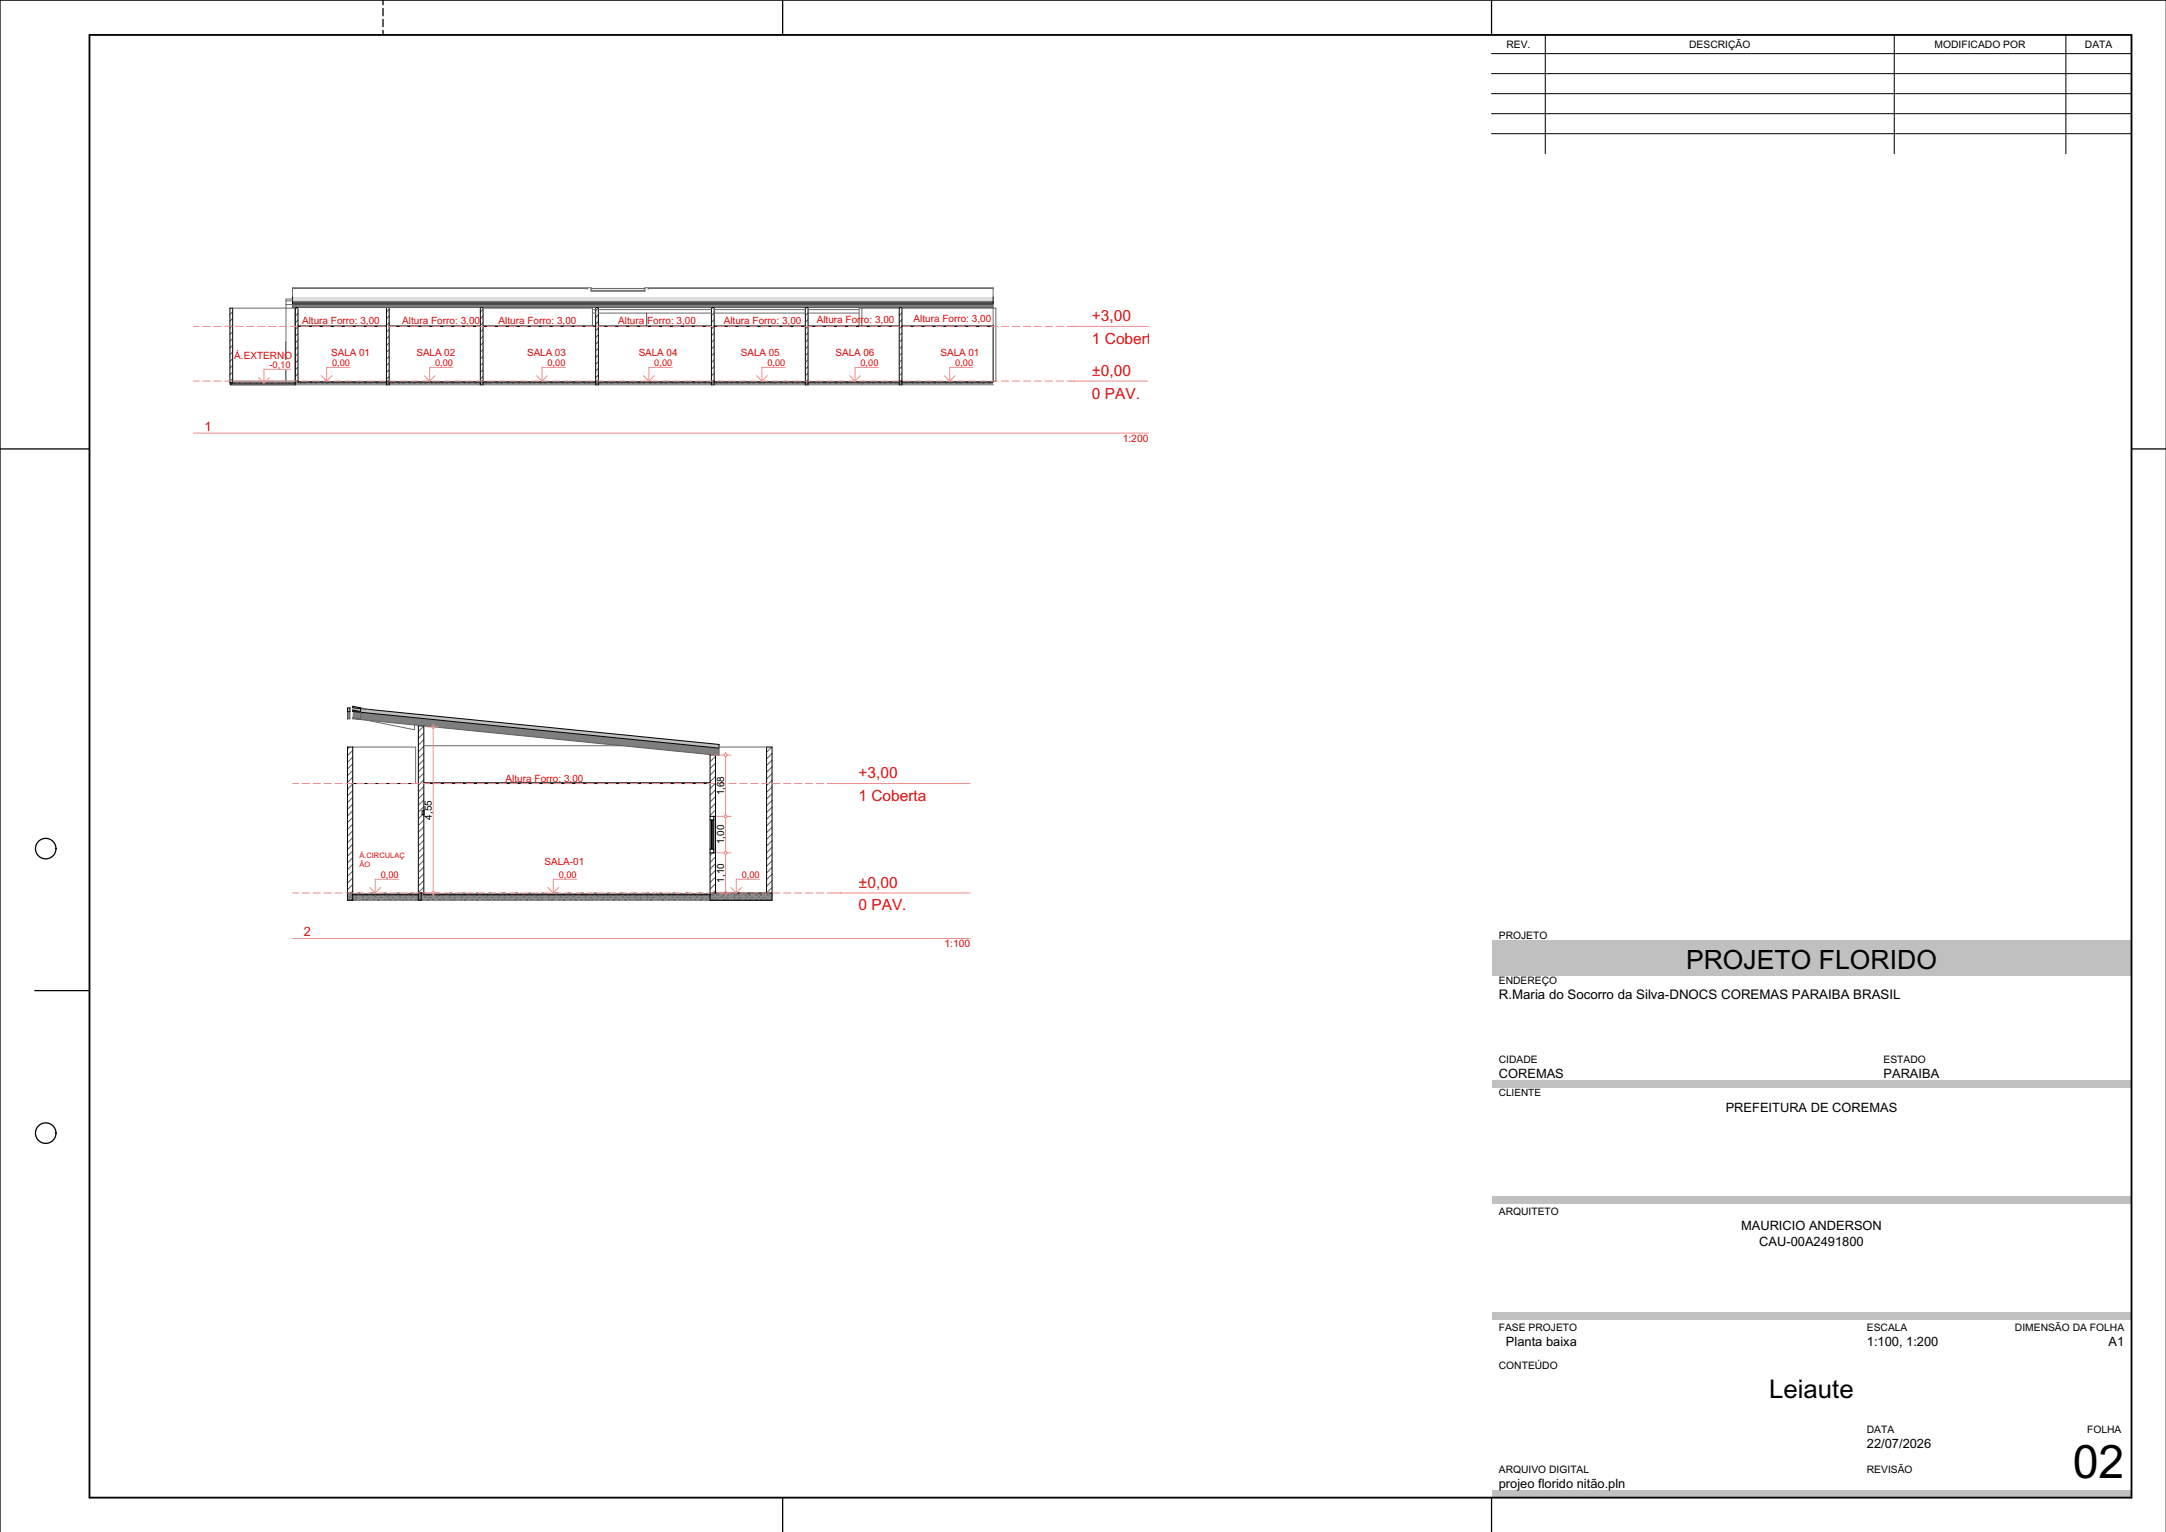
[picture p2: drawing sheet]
<svg xmlns="http://www.w3.org/2000/svg" width="594mm" height="420mm" viewBox="0 0 594 420" stroke-linecap="round" stroke-linejoin="round" font-family="sans-serif">
<defs><g id="words">
<text font-size="12.7" x="568.4" y="405.1">02</text>
<text font-size="7.3" x="462.4" y="265.6">PROJETO FLORIDO</text>
<text font-size="7.1" x="485.2" y="383.3">Leiaute</text>
<g font-size="4.2" fill="#de0a0a">
<text x="299.5" y="88.1">+3,00</text>
<text x="299.5" y="94.3">1 Coberta</text>
<text x="299.5" y="103.1">±0,00</text>
<text x="299.5" y="109.3">0 PAV.</text>
<text x="235.4" y="213.4">+3,00</text>
<text x="235.4" y="219.6">1 Coberta</text>
<text x="235.4" y="243.4">±0,00</text>
<text x="235.4" y="249.6">0 PAV.</text>
</g>
<text font-size="3.6" x="411" y="274">R.Maria do Socorro da Silva-DNOCS COREMAS PARAIBA BRASIL</text>
<g font-size="3.5" fill="#de0a0a">
<text x="56.1" y="118.1">1</text>
<text x="83.3" y="256.7">2</text>
</g>
<g font-size="3.5">
<text x="411" y="295.5">COREMAS</text>
<text x="516.5" y="295.5">PARAIBA</text>
<text x="473.3" y="305">PREFEITURA DE COREMAS</text>
<text x="477.5" y="337.3">MAURICIO ANDERSON</text>
<text x="482.5" y="341.6">CAU-00A2491800</text>
<text x="413" y="368.9">Planta baixa</text>
<text x="512" y="368.9">1:100, 1:200</text>
<text x="578.2" y="368.9">A1</text>
<text x="512" y="396.9">22/07/2026</text>
<text x="411" y="408">projeo florido nitão.pln</text>
</g>
<g font-size="2.8">
<text x="413.1" y="13.3">REV.</text>
<text x="463.2" y="13.3">DESCRIÇÃO</text>
<text x="530.5" y="13.3">MODIFICADO POR</text>
<text x="571.8" y="13.3">DATA</text>
<text x="411" y="257.5">PROJETO</text>
<text x="411" y="269.7">ENDEREÇO</text>
<text x="411" y="291.4">CIDADE</text>
<text x="516.5" y="291.4">ESTADO</text>
<text x="411" y="333.1">ARQUITETO</text>
<text x="411" y="364.8">FASE PROJETO</text>
<text x="512" y="364.8">ESCALA</text>
<text x="552.6" y="364.8">DIMENSÃO DA FOLHA</text>
<text x="411" y="375.4">CONTEÚDO</text>
<text x="512" y="392.8">DATA</text>
<text x="572.4" y="392.8">FOLHA</text>
<text x="411" y="403.9">ARQUIVO DIGITAL</text>
<text x="512" y="403.9">REVISÃO</text>
</g>
<g font-size="2.8" fill="#de0a0a">
<text x="307.9" y="121.2">1:200</text>
<text x="259" y="259.7">1:100</text>
</g>
<g font-size="2.7" fill="#de0a0a">
<text x="82.8" y="88.8">Altura Forro: 3,00</text>
<text x="110.3" y="88.8">Altura Forro: 3,00</text>
<text x="136.7" y="88.8">Altura Forro: 3,00</text>
<text x="169.5" y="88.8">Altura</text>
<text x="177.5" y="88.8">Forro: 3,00</text>
<text x="198.5" y="88.8">Altura Forro: 3,00</text>
<text x="224" y="88.5">Altura Forro: 3,00</text>
<text x="250.5" y="88.3">Altura Forro: 3,00</text>
<text x="64.3" y="98.4">Á.EXTERNO</text>
<text x="90.8" y="97.6">SALA 01</text>
<text x="114.2" y="97.6">SALA 02</text>
<text x="144.6" y="97.6">SALA 03</text>
<text x="175.2" y="97.6">SALA 04</text>
<text x="203.2" y="97.6">SALA 05</text>
<text x="229.2" y="97.6">SALA 06</text>
<text x="257.9" y="97.6">SALA 01</text>
<text x="138.7" y="214.3">Altura Forro: 3,00</text>
<text x="149.3" y="237.1">SALA-01</text>
</g>
<g font-size="2.7">
<text x="198.6" y="218.1" transform="rotate(-90 198.6 218.1)">1,68</text>
<text x="118.4" y="224.7" transform="rotate(-90 118.4 224.7)">4,55</text>
<text x="198.6" y="231.5" transform="rotate(-90 198.6 231.5)">1,00</text>
<text x="198.6" y="242" transform="rotate(-90 198.6 242)">1,10</text>
<text x="411" y="300.6">CLIENTE</text>
</g>
<g font-size="2.5" fill="#de0a0a">
<text x="73.9" y="100.9">-0,10</text>
<text x="91.1" y="100.4">0,00</text>
<text x="119.3" y="100.4">0,00</text>
<text x="150.1" y="100.4">0,00</text>
<text x="179.4" y="100.4">0,00</text>
<text x="210.4" y="100.4">0,00</text>
<text x="236" y="100.4">0,00</text>
<text x="261.9" y="100.4">0,00</text>
<text x="104.4" y="240.8">0,00</text>
<text x="153.2" y="240.8">0,00</text>
<text x="203.4" y="240.8">0,00</text>
</g>
<g font-size="2.1" fill="#de0a0a">
<text x="98.5" y="235.3">Á.CIRCULAÇ</text>
<text x="98.5" y="237.7">ÃO</text>
</g>
<text font-size="1.4" fill="#fff" x="0" y="420.2">GSPublisherVersion 0.2.100.46</text>
</g></defs>
<!-- layer: ARQ - Parede -->
<g fill="none" stroke="#5d5d5d" stroke-width=".27">
<path d="M116.2 199.1l-1.5 1.5M116.2 219.3l-1.5 1.5M116.2 217.5l-1.5 1.5M116.2 215.6l-1.5 1.5M116.2 213.8l-1.5 1.5M116.2 212l-1.5 1.5M116.2 210.1l-1.5 1.5M116.2 208.3l-1.5 1.5M116.2 206.4l-1.5 1.5M116.2 204.6l-1.5 1.5M116.2 202.8l-1.5 1.5M116.2 200.9l-1.5 1.5"/>
<path d="M116.2 239.5l-1.5 1.5M116.2 237.7l-1.5 1.5M116.2 235.9l-1.5 1.5M116.2 234l-1.5 1.5M116.2 232.2l-1.5 1.5M116.2 230.3l-1.5 1.5M116.2 228.5l-1.5 1.5M116.2 226.7l-1.5 1.5M116.2 224.8l-1.5 1.5M116.2 223l-1.5 1.5M116.2 221.2l-1.5 1.5M116.2 243.2l-1.5 1.5"/>
<path d="M116.2 241.4l-1.5 1.5"/>
</g>
<path d="M210.2 204.8h1.5v40h-1.5z" fill-rule="evenodd" fill="#fff"/>
<g fill="none" stroke="#5d5d5d" stroke-width=".27">
<path d="M211.6 204.8l-1.4 1.4M211.7 219.4l-1.5 1.5M211.7 217.6l-1.5 1.5M211.7 215.7l-1.5 1.5M211.7 213.9l-1.5 1.5M211.7 212.1l-1.5 1.5M211.7 210.2l-1.5 1.5M211.7 208.4l-1.5 1.5M211.7 206.5l-1.5 1.5M211.7 239.6l-1.5 1.5M211.7 237.8l-1.5 1.5M211.7 236l-1.5 1.5"/>
<path d="M211.7 234.1l-1.5 1.5M211.7 232.3l-1.5 1.5M211.7 230.4l-1.5 1.5M211.7 228.6l-1.5 1.5M211.7 226.8l-1.5 1.5M211.7 224.9l-1.5 1.5M211.7 223.1l-1.5 1.5M211.7 221.3l-1.5 1.5M211.7 243.3l-1.5 1.5M211.7 241.5l-1.5 1.5"/>
</g>
<path d="M96.7 204.8h17.3v10h-17.3z" fill-rule="evenodd" fill="#fff"/>
<path d="M195.7 223.8h.5v10h-.5z" fill-rule="evenodd" fill="#c9c9c9"/>
<path d="M194.7 233.8h1.5v11h-1.5z" fill-rule="evenodd" fill="#fff"/>
<path d="M195.5 233.8l-.8 .8M196.2 238.6l-1.5 1.5M196.2 236.8l-1.5 1.5M196.2 234.9l-1.5 1.5M196.2 244.1l-.7 .7M196.2 242.3l-1.5 1.5M196.2 240.4l-1.5 1.5" fill="none" stroke="#5d5d5d" stroke-width=".27"/>
<path d="M194.7 207h1.5v16.8h-1.5z" fill-rule="evenodd" fill="#fff"/>
<path d="M196.2 218.4l-1.5 1.5M196.2 216.5l-1.5 1.5M196.2 214.7l-1.5 1.5M196.2 212.9l-1.5 1.5M196.2 211l-1.5 1.5M196.2 209.2l-1.5 1.5M196.2 207.3l-1.5 1.5M196.2 222l-1.5 1.5M196.2 220.2l-1.5 1.5" fill="none" stroke="#5d5d5d" stroke-width=".27"/>
<path d="M116.2 204.4h54.4l24.9 2.6h-.8v7.6h-78.5z" fill-rule="evenodd" fill="#fff"/>
<!-- layer: ARQ - Cobertura -->
<path d="M96.7 196.7l2.2 .4v-1.8l98.3 9.8v2l-100.5-10z" fill-rule="evenodd" fill="#7f7f7f"/>
<path d="M98.9 194.3l98.3 9.8v1l-98.3-9.8z" fill-rule="evenodd" fill="#c0c0c0"/>
<!-- layer: ARQ - Parede -->
<g fill="#fff">
<path d="M195.5 206.9l.7 .1z"/>
<path d="M197.2 204.8h13v40h-14v-37.8l1 .1z" fill-rule="evenodd"/>
</g>
<!-- layer: INT - Piso (Revestimento) -->
<path d="M95.3 244.8h1.4v2h-1.4z" fill-rule="evenodd" fill="#8a8a8a"/>
<path d="M96 245.9h.1M96.4 246.6h.1M96.4 245.4h.1M96.6 245.3h.1" fill="none" stroke="#5d5d5d" stroke-width=".27"/>
<g fill="#8a8a8a">
<path d="M114.7 244.8h.8v2h-.8z" fill-rule="evenodd"/>
<path d="M194.7 244.8h1.5v2h-1.5z" fill-rule="evenodd"/>
</g>
<path d="M195.1 245.3h.1M195.3 246.8h.1M195.4 246.6h.1M195.4 245.4h.1M195.4 244.8h.6M195.9 246.1h.1" fill="none" stroke="#5d5d5d" stroke-width=".27"/>
<!-- layer: ARQ - Parede -->
<path d="M95.3 204.8h1.4v40h-1.4z" fill-rule="evenodd" fill="#fff"/>
<g fill="none" stroke="#5d5d5d" stroke-width=".27">
<path d="M95.8 204.8l-.5 .5M96.7 218.6l-1.4 1.4M96.7 216.8l-1.4 1.4M96.7 214.9l-1.4 1.5M96.7 213.1l-1.4 1.4M96.7 211.2l-1.4 1.5M96.7 209.4l-1.4 1.4M96.7 207.6l-1.4 1.4M96.7 205.7l-1.4 1.5M96.7 238.8l-1.4 1.5M96.7 237l-1.4 1.4M96.7 235.1l-1.4 1.5"/>
<path d="M96.7 233.3l-1.4 1.4M96.7 231.5l-1.4 1.4M96.7 229.6l-1.4 1.5M96.7 227.8l-1.4 1.4M96.7 225.9l-1.4 1.5M96.7 224.1l-1.4 1.4M96.7 222.3l-1.4 1.4M96.7 220.4l-1.4 1.5M96.7 244.3l-.4 .5M96.7 242.5l-1.4 1.4M96.7 240.7l-1.4 1.4"/>
</g>
<path d="M194.7 224.8h1v8h-1z" fill-rule="evenodd" fill="#cdc1ac"/>
<g fill="#fff">
<path d="M194.7 232.8h1v1h-1z" fill-rule="evenodd"/>
<path d="M194.7 223.8h1v1h-1z" fill-rule="evenodd"/>
</g>
<!-- layer: INT - Piso (Revestimento) -->
<path d="M196.2 244.8h15.5v2h-15.5z" fill-rule="evenodd" fill="#8a8a8a"/>
<g fill="none" stroke="#5d5d5d" stroke-width=".27">
<path d="M196.6 246.6h.1M196.6 245.4h.1M197 245.1h.1M197.8 245.9h.1M198.4 246.6h.1M198.4 245.4h.1M198.5 245.3h.1M198.7 246.8h.1M199 244.8h.6M199.3 246.1h.1M199.6 246.6h.1M199.6 245.4h.1"/>
<path d="M200.4 245.1h.1M201.2 245.9h.1M201.4 246.6h.1M201.4 245.4h.1M201.9 245.3h.1M202.1 246.8h.1M202.6 246.6h.1M202.6 245.4h.1M202.6 244.8h.6M202.7 246.1h.1M203.8 245.1h.1M204.4 246.6h.1"/>
<path d="M204.4 245.4h.1M204.6 245.9h.1M205.3 245.3h.1M205.5 246.8h.1M205.6 246.6h.1M205.6 245.4h.1M206.1 246.1h.1M206.2 244.8h.6M207.2 245.1h.1M207.4 246.6h.1M207.4 245.4h.1M208 245.9h.1"/>
<path d="M208.6 246.6h.1M208.6 245.4h.1M208.6 245.3h.1M208.9 246.8h.1M209.5 246.1h.1M209.8 244.8h.6M210.4 246.6h.1M210.4 245.4h.1M210.6 245.1h.1M211.4 245.9h.1M211.6 246.6h.1M211.6 245.4h.1"/>
</g>
<!-- layer: ARQ - Cobertura -->
<path d="M95.3 195.1h.7v2h-.7z" fill-rule="evenodd" fill="#7f7f7f"/>
<path d="M95.3 194.1l.7-.1v1.1h-.7z" fill-rule="evenodd" fill="#c0c0c0"/>
<!-- layer: INT - Forro -->
<path d="M116.2 214.7h78.5" fill="none" stroke="#e8e8e8" stroke-width=".27"/>
<g fill="none" stroke="#5d5d5d" stroke-width=".27">
<path d="M116.4 214.8h.1M116.9 214.8h.1M117.4 214.8h.1M117.9 214.8h.1M118.4 214.8h.1M118.9 214.8h.1M119.4 214.8h.1M119.9 214.8h.1M120.4 214.8h.1M120.9 214.8h.1M121.4 214.8h.1M121.9 214.8h.1"/>
<path d="M122.4 214.8h.1M122.9 214.8h.1M123.4 214.8h.1M123.9 214.8h.1M124.4 214.8h.1M124.9 214.8h.1M125.4 214.8h.1M125.9 214.8h.1M126.4 214.8h.1M126.9 214.8h.1M127.4 214.8h.1M127.9 214.8h.1"/>
<path d="M128.4 214.8h.1M128.9 214.8h.1M129.4 214.8h.1M129.9 214.8h.1M130.4 214.8h.1M130.9 214.8h.1M131.4 214.8h.1M131.9 214.8h.1M132.4 214.8h.1M132.9 214.8h.1M133.4 214.8h.1M133.9 214.8h.1"/>
<path d="M134.4 214.8h.1M134.9 214.8h.1M135.4 214.8h.1M135.9 214.8h.1M136.4 214.8h.1M136.9 214.8h.1M137.4 214.8h.1M137.9 214.8h.1M138.4 214.8h.1M138.9 214.8h.1M139.4 214.8h.1M139.9 214.8h.1"/>
<path d="M140.4 214.8h.1M140.9 214.8h.1M141.4 214.8h.1M141.9 214.8h.1M142.4 214.8h.1M142.9 214.8h.1M143.4 214.8h.1M143.9 214.8h.1M144.4 214.8h.1M144.9 214.8h.1M145.4 214.8h.1M145.9 214.8h.1"/>
<path d="M146.4 214.8h.1M146.9 214.8h.1M147.4 214.8h.1M147.9 214.8h.1M148.4 214.8h.1M148.9 214.8h.1M149.4 214.8h.1M149.9 214.8h.1M150.4 214.8h.1M150.9 214.8h.1M151.4 214.8h.1M151.9 214.8h.1"/>
<path d="M152.4 214.8h.1M152.9 214.8h.1M153.4 214.8h.1M153.9 214.8h.1M154.4 214.8h.1M154.9 214.8h.1M155.4 214.8h.1M155.9 214.8h.1M156.4 214.8h.1M156.9 214.8h.1M157.4 214.8h.1M157.9 214.8h.1"/>
<path d="M158.4 214.8h.1M158.9 214.8h.1M159.4 214.8h.1M159.9 214.8h.1M160.4 214.8h.1M160.9 214.8h.1M161.4 214.8h.1M161.9 214.8h.1M162.4 214.8h.1M162.9 214.8h.1M163.4 214.8h.1M163.9 214.8h.1"/>
<path d="M164.4 214.8h.1M164.9 214.8h.1M165.4 214.8h.1M165.9 214.8h.1M166.4 214.8h.1M166.9 214.8h.1M167.4 214.8h.1M167.9 214.8h.1M168.4 214.8h.1M168.9 214.8h.1M169.4 214.8h.1M169.9 214.8h.1"/>
<path d="M170.4 214.8h.1M170.9 214.8h.1M171.4 214.8h.1M171.9 214.8h.1M172.4 214.8h.1M172.9 214.8h.1M173.4 214.8h.1M173.9 214.8h.1M174.4 214.8h.1M174.9 214.8h.1M175.4 214.8h.1M175.9 214.8h.1"/>
<path d="M176.4 214.8h.1M176.9 214.8h.1M177.4 214.8h.1M177.9 214.8h.1M178.4 214.8h.1M178.9 214.8h.1M179.4 214.8h.1M179.9 214.8h.1M180.4 214.8h.1M180.9 214.8h.1M181.4 214.8h.1M181.9 214.8h.1"/>
<path d="M182.4 214.8h.1M182.9 214.8h.1M183.4 214.8h.1M183.9 214.8h.1M184.4 214.8h.1M184.9 214.8h.1M185.4 214.8h.1M185.9 214.8h.1M186.4 214.8h.1M186.9 214.8h.1M187.4 214.8h.1M187.9 214.8h.1"/>
<path d="M188.4 214.8h.1M188.9 214.8h.1M189.4 214.8h.1M189.9 214.8h.1M190.4 214.8h.1M190.9 214.8h.1M191.4 214.8h.1M191.9 214.8h.1M192.4 214.8h.1M192.9 214.8h.1M193.4 214.8h.1M193.9 214.8h.1"/>
<path d="M194.4 214.8h.1"/>
</g>
<!-- layer: INS - Eltrica -->
<path d="M116.2 222.2l.1 1.2z" fill-rule="evenodd" fill="#fff"/>
<!-- layer: ANT - Zona (zoneamento + layout) -->
<g fill="#fff">
<path d="M116.2 214.8h78.5v30h-78.5z" fill-rule="evenodd"/>
<path d="M96.7 214.8h18v30h-18z" fill-rule="evenodd"/>
</g>
<!-- layer: INT - Piso (Revestimento) -->
<path d="M115.5 244.8h79.2v2h-79.2z" fill-rule="evenodd" fill="#8a8a8a"/>
<g fill="none" stroke="#5d5d5d" stroke-width=".27">
<path d="M115.5 245.1h.1M115.6 246.6h.1M115.6 245.4h.1M116.2 244.8h.6M116.4 245.9h.1M117 245.3h.1M117.2 246.8h.1M117.4 246.6h.1M117.4 245.4h.1M117.9 246.1h.1M118.6 246.6h.1M118.6 245.4h.1"/>
<path d="M118.9 245.1h.1M119.8 244.8h.6M119.8 245.9h.1M120.4 246.6h.1M120.4 245.4h.1M120.4 245.3h.1M120.6 246.8h.1M121.2 246.1h.1M121.6 246.6h.1M121.6 245.4h.1M122.3 245.1h.1M123.2 245.9h.1"/>
<path d="M123.4 246.6h.1M123.4 245.4h.1M123.4 244.8h.6M123.8 245.3h.1M124 246.8h.1M124.6 246.6h.1M124.6 245.4h.1M124.6 246.1h.1M125.7 245.1h.1M126.4 246.6h.1M126.4 245.4h.1M126.6 245.9h.1"/>
<path d="M127 244.8h.6M127.2 245.3h.1M127.4 246.8h.1M127.6 246.6h.1M127.6 245.4h.1M128 246.1h.1M129.1 245.1h.1M129.4 246.6h.1M129.4 245.4h.1M129.9 245.9h.1M130.6 246.6h.1M130.6 245.4h.1"/>
<path d="M130.6 244.8h.6M130.6 245.3h.1M130.8 246.8h.1M131.4 246.1h.1M132.4 246.6h.1M132.4 245.4h.1M132.5 245.1h.1M133.3 245.9h.1M133.6 246.6h.1M133.6 245.4h.1M134 245.3h.1M134.2 244.8h.6"/>
<path d="M134.2 246.8h.1M134.8 246.1h.1M135.4 246.6h.1M135.4 245.4h.1M135.9 245.1h.1M136.6 246.6h.1M136.6 245.4h.1M136.7 245.9h.1M137.4 245.3h.1M137.6 246.8h.1M137.8 244.8h.6M138.2 246.1h.1"/>
<path d="M138.4 246.6h.1M138.4 245.4h.1M139.3 245.1h.1M139.6 246.6h.1M139.6 245.4h.1M140.1 245.9h.1M140.8 245.3h.1M141 246.8h.1M141.4 246.6h.1M141.4 245.4h.1M141.4 244.8h.6M141.6 246.1h.1"/>
<path d="M142.6 246.6h.1M142.6 245.4h.1M142.7 245.1h.1M143.5 245.9h.1M144.2 245.3h.1M144.4 246.6h.1M144.4 245.4h.1M144.4 246.8h.1M145 244.8h.6M145 246.1h.1M145.6 246.6h.1M145.6 245.4h.1"/>
<path d="M146.1 245.1h.1M146.9 245.9h.1M147.4 246.6h.1M147.4 245.4h.1M147.6 245.3h.1M147.8 246.8h.1M148.4 246.1h.1M148.6 246.6h.1M148.6 245.4h.1M148.6 244.8h.6M149.5 245.1h.1M150.3 245.9h.1"/>
<path d="M150.4 246.6h.1M150.4 245.4h.1M150.9 245.3h.1M151.2 246.8h.1M151.6 246.6h.1M151.6 245.4h.1M151.8 246.1h.1M152.2 244.8h.6M152.9 245.1h.1M153.4 246.6h.1M153.4 245.4h.1M153.7 245.9h.1"/>
<path d="M154.3 245.3h.1M154.6 246.8h.1M154.6 246.6h.1M154.6 245.4h.1M155.2 246.1h.1M155.8 244.8h.6M156.2 245.1h.1M156.4 246.6h.1M156.4 245.4h.1M157.1 245.9h.1M157.6 246.6h.1M157.6 245.4h.1"/>
<path d="M157.7 245.3h.1M157.9 246.8h.1M158.6 246.1h.1M159.4 246.6h.1M159.4 245.4h.1M159.4 244.8h.6M159.6 245.1h.1M160.5 245.9h.1M160.6 246.6h.1M160.6 245.4h.1M161.1 245.3h.1M161.3 246.8h.1"/>
<path d="M162 246.1h.1M162.4 246.6h.1M162.4 245.4h.1M163 244.8h.6M163 245.1h.1M163.6 246.6h.1M163.6 245.4h.1M163.9 245.9h.1M164.5 245.3h.1M164.7 246.8h.1M165.4 246.6h.1M165.4 245.4h.1"/>
<path d="M165.4 246.1h.1M166.4 245.1h.1M166.6 246.6h.1M166.6 245.4h.1M166.6 244.8h.6M167.3 245.9h.1M167.9 245.3h.1M168.1 246.8h.1M168.4 246.6h.1M168.4 245.4h.1M168.8 246.1h.1M169.6 246.6h.1"/>
<path d="M169.6 245.4h.1M169.8 245.1h.1M170.2 244.8h.6M170.7 245.9h.1M171.3 245.3h.1M171.4 246.6h.1M171.4 245.4h.1M171.5 246.8h.1M172.2 246.1h.1M172.6 246.6h.1M172.6 245.4h.1M173.2 245.1h.1"/>
<path d="M173.8 244.8h.6M174.1 245.9h.1M174.4 246.6h.1M174.4 245.4h.1M174.7 245.3h.1M174.9 246.8h.1M175.6 246.1h.1M175.6 246.6h.1M175.6 245.4h.1M176.6 245.1h.1M177.4 246.6h.1M177.4 245.4h.1"/>
<path d="M177.4 244.8h.6M177.5 245.9h.1M178.1 245.3h.1M178.3 246.8h.1M178.6 246.6h.1M178.6 245.4h.1M178.9 246.1h.1M180 245.1h.1M180.4 246.6h.1M180.4 245.4h.1M180.9 245.9h.1M181 244.8h.6"/>
<path d="M181.5 245.3h.1M181.6 246.6h.1M181.6 245.4h.1M181.7 246.8h.1M182.3 246.1h.1M183.4 246.6h.1M183.4 245.4h.1M183.4 245.1h.1M184.3 245.9h.1M184.6 246.6h.1M184.6 245.4h.1M184.6 244.8h.6"/>
<path d="M184.9 245.3h.1M185.1 246.8h.1M185.7 246.1h.1M186.4 246.6h.1M186.4 245.4h.1M186.8 245.1h.1M187.6 246.6h.1M187.6 245.4h.1M187.6 245.9h.1M188.2 244.8h.6M188.3 245.3h.1M188.5 246.8h.1"/>
<path d="M189.1 246.1h.1M189.4 246.6h.1M189.4 245.4h.1M190.2 245.1h.1M190.6 246.6h.1M190.6 245.4h.1M191 245.9h.1M191.7 245.3h.1M191.8 244.8h.6M191.9 246.8h.1M192.4 246.6h.1M192.4 245.4h.1"/>
<path d="M192.5 246.1h.1M193.6 246.6h.1M193.6 245.4h.1M193.6 245.1h.1M194.4 245.9h.1"/>
</g>
<path d="M96.7 244.8h18v2h-18z" fill-rule="evenodd" fill="#8a8a8a"/>
<g fill="none" stroke="#5d5d5d" stroke-width=".27">
<path d="M96.9 246.8h.1M97.5 246.1h.1M97.6 246.6h.1M97.6 245.4h.1M98.2 244.8h.6M98.5 245.1h.1M99.4 246.6h.1M99.4 245.4h.1M99.4 245.9h.1M100 245.3h.1M100.2 246.8h.1M100.6 246.6h.1"/>
<path d="M100.6 245.4h.1M100.9 246.1h.1M101.8 244.8h.6M101.9 245.1h.1M102.4 246.6h.1M102.4 245.4h.1M102.8 245.9h.1M103.4 245.3h.1M103.6 246.6h.1M103.6 245.4h.1M103.6 246.8h.1M104.3 246.1h.1"/>
<path d="M105.3 245.1h.1M105.4 246.6h.1M105.4 245.4h.1M105.4 244.8h.6M106.2 245.9h.1M106.6 246.6h.1M106.6 245.4h.1M106.8 245.3h.1M107 246.8h.1M107.7 246.1h.1M108.4 246.6h.1M108.4 245.4h.1"/>
<path d="M108.7 245.1h.1M109 244.8h.6M109.6 246.6h.1M109.6 245.4h.1M109.6 245.9h.1M110.2 245.3h.1M110.4 246.8h.1M111.1 246.1h.1M111.4 246.6h.1M111.4 245.4h.1M112.1 245.1h.1M112.6 246.6h.1"/>
<path d="M112.6 245.4h.1M112.6 244.8h.6M113 245.9h.1M113.6 245.3h.1M113.8 246.8h.1M114.4 246.6h.1M114.4 245.4h.1M114.5 246.1h.1"/>
</g>
<!-- layer: ARQ - Cobertura -->
<g fill="#fff">
<path d="M98.9 194.1l2.1 .4-2.1-.2z"/>
<path d="M100.5 197.4l13.2 1.4v1.3z"/>
</g>
<path d="M96.7 194.6l2.2 .5v2l-2.2-.4z" fill-rule="evenodd" fill="#7f7f7f"/>
<path d="M96.7 193.6l2.2 .5v1l-2.2-.5z" fill-rule="evenodd" fill="#c0c0c0"/>
<!-- layer: ARQ - Parede -->
<path d="M194.7 232.8h1M194.7 224.8h1M195.1 224.8v8M195.3 224.8v8M195.7 223.8v10M196.2 223.8h-1.5v-16.8h1.5v37.8M196.2 233.8h-1.5v11M95.3 244.8v-40h1.4v40M114.7 244.8v-45.8h1.5v45.8h-.7M210.2 244.8v-40h1.5v40" fill="none" stroke="#000" stroke-width=".27"/>
<path d="M96.7 204.8h17.3v10M116.2 204.4h54.4M195.5 206.9v.1M197.2 204.8h13" fill="none" stroke="#6a6a6a" stroke-width=".27"/>
<!-- layer: ARQ - Cobertura -->
<path d="M96 195.1v2h-.7v-2M98.9 195.1v2l-2.2-.4v.4l100.5 10v-2" fill="none" stroke="#5d5d5d" stroke-width=".27"/>
<path d="M95.3 194.1l.7-.1v1.1h-.7zM96.7 193.6v.4l100.5 10.1v1l-100.5-10v-.5l2.2 .5v-1z" fill="none" stroke="#000" stroke-width=".27"/>
<!-- layer: INT - Piso (Revestimento) -->
<path d="M95.3 244.8h1.4v2h-1.4zM114.7 244.8h.8v2h-.8zM194.7 244.8h17v2h-17z" fill="none" stroke="#000" stroke-width=".27"/>
<!-- layer: INT - Forro -->
<path d="M116.2 214.6h78.5" fill="none" stroke="#000" stroke-width=".27"/>
<!-- layer: INS - Eltrica -->
<path d="M116.2 222.3h-.4v1h.4M116.2 222.2v1.2" fill="none" stroke="#000" stroke-width=".27"/>
<!-- layer: ANT - Zona (zoneamento + layout) -->
<path d="M96.7 214.8h18M116.2 214.8h78.5M194.7 223.8v10M96.7 245.3h18M116.2 244.8v.5h78.5" fill="none" stroke="#000" stroke-width=".27"/>
<!-- layer: ARQ - Cobertura -->
<path d="M98.9 194.1l2.1 .4M100.5 197.4l13.2 2.7v-1.3" fill="none" stroke="#6a6a6a" stroke-width=".27"/>
<g fill="none" stroke="#eb8d8d" stroke-width=".27">
<path d="M80.3 214.8h1.6M82.9 214.8h2M85.9 214.8h2M88.9 214.8h2M91.9 214.8h2M94.9 214.8h2M97.9 214.8h2M100.9 214.8h2M103.9 214.8h2M106.9 214.8h2M109.9 214.8h2M112.9 214.8h2"/>
<path d="M115.9 214.8h2M118.9 214.8h2M121.9 214.8h2M124.9 214.8h2M127.9 214.8h2M130.9 214.8h2M133.9 214.8h2M136.9 214.8h2M139.9 214.8h2M142.9 214.8h2M145.9 214.8h2M148.9 214.8h2"/>
<path d="M151.9 214.8h2M154.9 214.8h2M157.9 214.8h2M160.9 214.8h2M163.9 214.8h2M166.9 214.8h2M169.9 214.8h2M172.9 214.8h2M175.9 214.8h2M178.9 214.8h2M181.9 214.8h2M184.9 214.8h2"/>
<path d="M187.9 214.8h2M190.9 214.8h2M193.9 214.8h2M196.9 214.8h2M199.9 214.8h2M202.9 214.8h2M205.9 214.8h2M208.9 214.8h2M211.9 214.8h2M214.9 214.8h2M217.9 214.8h2M220.9 214.8h2"/>
<path d="M223.9 214.8h2M226.9 214.8h39.2M230.4 214.8h.1M80.3 244.8h1.6M82.9 244.8h2M85.9 244.8h2M88.9 244.8h2M91.9 244.8h2M94.9 244.8h2M97.9 244.8h2M100.9 244.8h2M103.9 244.8h2"/>
<path d="M106.9 244.8h2M109.9 244.8h2M112.9 244.8h2M115.9 244.8h2M118.9 244.8h2M121.9 244.8h2M124.9 244.8h2M127.9 244.8h2M130.9 244.8h2M133.9 244.8h2M136.9 244.8h2M139.9 244.8h2"/>
<path d="M142.9 244.8h2M145.9 244.8h2M148.9 244.8h2M151.9 244.8h2M154.9 244.8h2M157.9 244.8h2M160.9 244.8h2M163.9 244.8h2M166.9 244.8h2M169.9 244.8h2M172.9 244.8h2M175.9 244.8h2"/>
<path d="M178.9 244.8h2M181.9 244.8h2M184.9 244.8h2M187.9 244.8h2M190.9 244.8h2M193.9 244.8h2M196.9 244.8h2M199.9 244.8h2M202.9 244.8h2M205.9 244.8h2M208.9 244.8h2M211.9 244.8h2"/>
<path d="M214.9 244.8h2M217.9 244.8h2M220.9 244.8h2M223.9 244.8h2M226.9 244.8h39.2M230.4 244.8h.1"/>
</g>
<g fill="#fff">
<path d="M152.9 238.6h5.6v2.5h-5.6z" fill-rule="evenodd"/>
<path d="M203 238.6h5.7v2.5h-5.7z" fill-rule="evenodd"/>
<path d="M104 238.6h5.7v2.5h-5.7z" fill-rule="evenodd"/>
</g>
<g fill="none" stroke="#eb8d8d" stroke-width=".27">
<path d="M117.3 199.3h1.1M118.8 198.5v.4M118.8 199.7v44.7M119.2 199.3h1.1M195 207h3.6M199 206.2v.4M199 207.4v16M199.4 207h1.1M196.5 233.8h2.1M196.5 223.8h2.1M199 224.2v9.2M199 234.2v10.2"/>
<path d="M199.4 233.8h1.1M199.4 223.8h1.1M116.5 244.8h1.9M118.8 245.2v.4M119.2 244.8h1.1M196.5 244.8h2.1M199 245.2v.4M199.4 244.8h1.1"/>
<circle cx="118.8" cy="199.3" r=".4"/>
<circle cx="199" cy="207" r=".4"/>
<circle cx="199" cy="233.8" r=".4"/>
<circle cx="199" cy="223.8" r=".4"/>
<circle cx="118.8" cy="244.8" r=".4"/>
<circle cx="199" cy="244.8" r=".4"/>
</g>
<path d="M101.4 243.3l1.5 1.5M104.4 243.3l-1.5 1.5M109.4 241.1h-6.5v3.7M150.2 243.3l1.5 1.5M153.2 243.3l-1.5 1.5M158.2 241.1h-6.5v3.7M200.4 243.3l1.5 1.5M203.4 243.3l-1.5 1.5M208.4 241.1h-6.5v3.7" fill="none" stroke="#eb8d8d" stroke-width=".27"/>
<!-- layer: ARQ - Parede -->
<path d="M80.9 84.5l.1 20z" fill-rule="evenodd" fill="#fff"/>
<g fill="none" stroke="#6a6a6a" stroke-width=".27">
<path d="M80.9 98.8h.1M80.9 97.4h.1M80.9 96h.1M80.9 94.5h.1M80.9 93.1h.1M80.9 91.7h.1M80.9 90.3h.1M80.9 88.9h.1M80.9 87.4h.1M80.9 86h.1M80.9 84.6h.1M80.9 99.5h.1"/>
<path d="M80.9 98.1h.1M80.9 96.7h.1M80.9 95.2h.1M80.9 93.8h.1M80.9 92.4h.1M80.9 91h.1M80.9 89.6h.1M80.9 88.1h.1M80.9 86.7h.1M80.9 85.3h.1M80.9 103.1h.1M80.9 101.6h.1"/>
<path d="M80.9 100.2h.1M80.9 103.8h.1M80.9 102.4h.1M80.9 100.9h.1"/>
</g>
<g fill="#fff">
<path d="M78.4 84.5h2.5v20h-2.5z" fill-rule="evenodd"/>
<path d="M164.1 85.8h13.2v3.6h-13.2z" fill-rule="evenodd"/>
<path d="M162.5 85.8h.9v3.6h-.9z" fill-rule="evenodd"/>
<path d="M78.3 93.8l.1 10.7z" fill-rule="evenodd"/>
<path d="M106.7 84.3h25v5.1h-25z" fill-rule="evenodd"/>
<path d="M81.7 84.3h24.3v5.1h-24.3z" fill-rule="evenodd"/>
<path d="M63.1 84.5h.7v20.5h-.7z" fill-rule="evenodd"/>
</g>
<path d="M63.8 98.3l-.7 .8M63.8 96.5l-.7 .7M63.8 94.6l-.7 .8M63.8 92.8l-.7 .7M63.8 91l-.7 .7M63.8 89.1l-.7 .8M63.8 87.3l-.7 .7M63.8 85.4l-.7 .8M63.8 103.8l-.7 .8M63.8 102l-.7 .7M63.8 100.2l-.7 .7" fill="none" stroke="#5d5d5d" stroke-width=".27"/>
<g fill="#fff">
<path d="M63.8 84.5h14.6l-.1 20h-14.5z" fill-rule="evenodd"/>
<path d="M177.3 85.8v3.6z" fill-rule="evenodd"/>
<path d="M236.4 84.5h10.2v4.9h-10.2z" fill-rule="evenodd"/>
<path d="M247.4 84.5h25v4.9h-25z" fill-rule="evenodd"/>
<path d="M81 84.3h.7v20.2h-.7z" fill-rule="evenodd"/>
</g>
<path d="M81.5 84.3l-.5 .5M81.7 98.8l-.7 .7M81.7 96.9l-.7 .8M81.7 95.1l-.7 .8M81.7 93.3l-.7 .7M81.7 91.4l-.7 .8M81.7 89.6l-.7 .7M81.7 87.7l-.7 .8M81.7 85.9l-.7 .8M81.7 104.3l-.2 .2M81.7 102.5l-.7 .7M81.7 100.6l-.7 .8" fill="none" stroke="#5d5d5d" stroke-width=".27"/>
<path d="M246.6 84.3h.8v20.2h-.8z" fill-rule="evenodd" fill="#fff"/>
<path d="M246.9 84.3l-.3 .4M247.4 98.6l-.8 .8M247.4 96.8l-.8 .7M247.4 94.9l-.8 .8M247.4 93.1l-.8 .8M247.4 91.3l-.8 .7M247.4 89.4l-.8 .8M247.4 87.6l-.8 .7M247.4 85.7l-.8 .8M247.4 104.1l-.4 .4M247.4 102.3l-.8 .7M247.4 100.5l-.8 .7" fill="none" stroke="#5d5d5d" stroke-width=".27"/>
<path d="M106 84.3h.7v20.2h-.7z" fill-rule="evenodd" fill="#fff"/>
<path d="M106.7 99.5l-.7 .8M106.7 97.7l-.7 .7M106.7 95.8l-.7 .8M106.7 94l-.7 .8M106.7 92.2l-.7 .7M106.7 90.3l-.7 .8M106.7 88.5l-.7 .7M106.7 86.6l-.7 .8M106.7 84.8l-.7 .8M106.7 103.2l-.7 .7M106.7 101.4l-.7 .7" fill="none" stroke="#5d5d5d" stroke-width=".27"/>
<path d="M131.7 84.3h.8v20.2h-.8z" fill-rule="evenodd" fill="#fff"/>
<path d="M132.5 99.5l-.8 .8M132.5 97.7l-.8 .7M132.5 95.8l-.8 .8M132.5 94l-.8 .7M132.5 92.2l-.8 .7M132.5 90.3l-.8 .8M132.5 88.5l-.8 .7M132.5 86.6l-.8 .8M132.5 84.8l-.8 .7M132.5 103.2l-.8 .7M132.5 101.3l-.8 .8" fill="none" stroke="#5d5d5d" stroke-width=".27"/>
<path d="M195.1 84.3h.8v20.2h-.8z" fill-rule="evenodd" fill="#fff"/>
<path d="M195.5 84.3l-.4 .4M195.9 98.6l-.8 .8M195.9 96.8l-.8 .7M195.9 95l-.8 .7M195.9 93.1l-.8 .8M195.9 91.3l-.8 .7M195.9 89.4l-.8 .8M195.9 87.6l-.8 .8M195.9 85.8l-.8 .7M195.9 104.2l-.4 .3M195.9 102.3l-.8 .8M195.9 100.5l-.8 .7" fill="none" stroke="#5d5d5d" stroke-width=".27"/>
<path d="M220.9 84.3h.7v20.2h-.7z" fill-rule="evenodd" fill="#fff"/>
<path d="M221.2 84.3l-.3 .4M221.6 98.6l-.7 .8M221.6 96.8l-.7 .7M221.6 94.9l-.7 .8M221.6 93.1l-.7 .8M221.6 91.3l-.7 .7M221.6 89.4l-.7 .8M221.6 87.6l-.7 .7M221.6 85.8l-.7 .7M221.6 104.1l-.3 .4M221.6 102.3l-.7 .8M221.6 100.5l-.7 .7" fill="none" stroke="#5d5d5d" stroke-width=".27"/>
<path d="M163.4 84.3h.7v20.2h-.7z" fill-rule="evenodd" fill="#fff"/>
<path d="M164.1 99.1l-.7 .8M164.1 97.3l-.7 .7M164.1 95.5l-.7 .7M164.1 93.6l-.7 .8M164.1 91.8l-.7 .7M164.1 89.9l-.7 .8M164.1 88.1l-.7 .8M164.1 86.3l-.7 .7M164.1 84.4l-.7 .8M164.1 102.8l-.7 .8M164.1 101l-.7 .7" fill="none" stroke="#5d5d5d" stroke-width=".27"/>
<!-- layer: ARQ - Cobertura -->
<path d="M80.2 79.2h80.9l1 .1v.6h14.8v-.6l.9-.1h94.6v2.3h-192.2z" fill-rule="evenodd" fill="#fff"/>
<path d="M80.2 81.5h192.2v1.3h-192.2z" fill-rule="evenodd" fill="#ddd"/>
<path d="M80.2 83.3h192.2v1h-192.2z" fill-rule="evenodd" fill="#7f7f7f"/>
<path d="M80.2 82.8h192.2v.5h-192.2z" fill-rule="evenodd" fill="#c0c0c0"/>
<!-- layer: ARQ - Parede -->
<path d="M132.5 84.5h30v4.9h-30z" fill-rule="evenodd" fill="#fff"/>
<!-- layer: INT - Piso (Revestimento) -->
<g fill="#fff">
<path d="M80.9 104.5l.1 .5z" fill-rule="evenodd"/>
<path d="M78.4 104.5h2.5v.5h-2.5z" fill-rule="evenodd"/>
</g>
<path d="M81 104.5h191.4v1h-191.4z" fill-rule="evenodd" fill="#8a8a8a"/>
<g fill="none" stroke="#5d5d5d" stroke-width=".27">
<path d="M81.6 104.7h.1M81.7 104.5h.6M82.3 105.1h.1M83.1 104.9h.1M83.5 105.1h.1M85 104.7h.1M85.3 105.1h.1M85.3 104.5h.6M86.5 104.9h.1M86.5 105.1h.1M88.3 105.1h.1M88.4 104.7h.1"/>
<path d="M88.9 104.5h.6M89.5 105.1h.1M89.8 104.9h.1M91.3 105.1h.1M91.8 104.7h.1M92.5 105.1h.1M92.5 104.5h.6M93.2 104.9h.1M94.3 105.1h.1M95.2 104.7h.1M95.5 105.1h.1M96.1 104.5h.6"/>
<path d="M96.6 104.9h.1M97.3 105.1h.1M98.5 105.1h.1M98.5 104.7h.1M99.7 104.5h.6M100 104.9h.1M100.3 105.1h.1M101.5 105.1h.1M101.9 104.7h.1M103.3 105.1h.1M103.3 104.5h.6M103.4 104.9h.1"/>
<path d="M104.5 105.1h.1M105.3 104.7h.1M106.3 105.1h.1M106.8 104.9h.1M106.9 104.5h.6M107.5 105.1h.1M108.7 104.7h.1M109.3 105.1h.1M110.2 104.9h.1M110.5 105.1h.1M110.5 104.5h.6M112.1 104.7h.1"/>
<path d="M112.3 105.1h.1M113.5 105.1h.1M113.6 104.9h.1M114.1 104.5h.6M115.3 105.1h.1M115.5 104.7h.1M116.5 105.1h.1M117 104.9h.1M117.7 104.5h.6M118.3 105.1h.1M118.9 104.7h.1M119.5 105.1h.1"/>
<path d="M120.4 104.9h.1M121.3 105.1h.1M121.3 104.5h.6M122.3 104.7h.1M122.5 105.1h.1M123.8 104.9h.1M124.3 105.1h.1M124.9 104.5h.6M125.5 105.1h.1M125.7 104.7h.1M127.2 104.9h.1M127.3 105.1h.1"/>
<path d="M128.5 105.1h.1M128.5 104.5h.6M129.1 104.7h.1M130.3 105.1h.1M130.6 104.9h.1M131.5 105.1h.1M132.1 104.5h.6M132.5 104.7h.1M133.3 105.1h.1M134 104.9h.1M134.5 105.1h.1M135.7 104.5h.6"/>
<path d="M135.9 104.7h.1M136.3 105.1h.1M137.4 104.9h.1M137.5 105.1h.1M139.3 105.1h.1M139.3 104.5h.6M139.3 104.7h.1M140.5 105.1h.1M140.8 104.9h.1M142.3 105.1h.1M142.7 104.7h.1M142.9 104.5h.6"/>
<path d="M143.5 105.1h.1M144.2 104.9h.1M145.3 105.1h.1M146.1 104.7h.1M146.5 105.1h.1M146.5 104.5h.6M147.5 104.9h.1M148.3 105.1h.1M149.5 105.1h.1M149.5 104.7h.1M150.1 104.5h.6M150.9 104.9h.1"/>
<path d="M151.3 105.1h.1M152.5 105.1h.1M152.9 104.7h.1M153.7 104.5h.6M154.3 105.1h.1M154.3 104.9h.1M155.5 105.1h.1M156.2 104.7h.1M157.3 105.1h.1M157.3 104.5h.6M157.7 104.9h.1M158.5 105.1h.1"/>
<path d="M159.6 104.7h.1M160.3 105.1h.1M160.9 104.5h.6M161.1 104.9h.1M161.5 105.1h.1M163 104.7h.1M163.3 105.1h.1M164.5 105.1h.1M164.5 104.5h.6M164.5 104.9h.1M166.3 105.1h.1M166.4 104.7h.1"/>
<path d="M167.5 105.1h.1M167.9 104.9h.1M168.1 104.5h.6M169.3 105.1h.1M169.8 104.7h.1M170.5 105.1h.1M171.3 104.9h.1M171.7 104.5h.6M172.3 105.1h.1M173.2 104.7h.1M173.5 105.1h.1M174.7 104.9h.1"/>
<path d="M175.3 105.1h.1M175.3 104.5h.6M176.5 105.1h.1M176.6 104.7h.1M178.1 104.9h.1M178.3 105.1h.1M178.9 104.5h.6M179.5 105.1h.1M180 104.7h.1M181.3 105.1h.1M181.5 104.9h.1M182.5 105.1h.1"/>
<path d="M182.5 104.5h.6M183.4 104.7h.1M184.3 105.1h.1M184.9 104.9h.1M185.5 105.1h.1M186.1 104.5h.6M186.8 104.7h.1M187.3 105.1h.1M188.3 104.9h.1M188.5 105.1h.1M189.7 104.5h.6M190.2 104.7h.1"/>
<path d="M190.3 105.1h.1M191.5 105.1h.1M191.7 104.9h.1M193.3 105.1h.1M193.3 104.5h.6M193.6 104.7h.1M194.5 105.1h.1M195.1 104.9h.1M196.3 105.1h.1M196.9 104.5h.6M197 104.7h.1M197.5 105.1h.1"/>
<path d="M198.5 104.9h.1M199.3 105.1h.1M200.4 104.7h.1M200.5 105.1h.1M200.5 104.5h.6M201.9 104.9h.1M202.3 105.1h.1M203.5 105.1h.1M203.8 104.7h.1M204.1 104.5h.6M205.2 104.9h.1M205.3 105.1h.1"/>
<path d="M206.5 105.1h.1M207.2 104.7h.1M207.7 104.5h.6M208.3 105.1h.1M208.6 104.9h.1M209.5 105.1h.1M210.6 104.7h.1M211.3 105.1h.1M211.3 104.5h.6M212 104.9h.1M212.5 105.1h.1M213.9 104.7h.1"/>
<path d="M214.3 105.1h.1M214.9 104.5h.6M215.4 104.9h.1M215.5 105.1h.1M217.3 105.1h.1M217.3 104.7h.1M218.5 105.1h.1M218.5 104.5h.6M218.8 104.9h.1M220.3 105.1h.1M220.7 104.7h.1M221.5 105.1h.1"/>
<path d="M222.1 104.5h.6M222.2 104.9h.1M223.3 105.1h.1M224.1 104.7h.1M224.5 105.1h.1M225.6 104.9h.1M225.7 104.5h.6M226.3 105.1h.1M227.5 105.1h.1M227.5 104.7h.1M229 104.9h.1M229.3 105.1h.1"/>
<path d="M229.3 104.5h.6M230.5 105.1h.1M230.9 104.7h.1M232.3 105.1h.1M232.4 104.9h.1M232.9 104.5h.6M233.5 105.1h.1M234.3 104.7h.1M235.3 105.1h.1M235.8 104.9h.1M236.5 105.1h.1M236.5 104.5h.6"/>
<path d="M237.7 104.7h.1M238.3 105.1h.1M239.2 104.9h.1M239.5 105.1h.1M240.1 104.5h.6M241.1 104.7h.1M241.3 105.1h.1M242.5 105.1h.1M242.6 104.9h.1M243.7 104.5h.6M244.3 105.1h.1M244.5 104.7h.1"/>
<path d="M245.5 105.1h.1M246 104.9h.1M247.3 105.1h.1M247.3 104.5h.6M247.9 104.7h.1M248.5 105.1h.1M249.4 104.9h.1M250.3 105.1h.1M250.9 104.5h.6M251.3 104.7h.1M251.5 105.1h.1M252.8 104.9h.1"/>
<path d="M253.3 105.1h.1M254.5 105.1h.1M254.5 104.5h.6M254.7 104.7h.1M256.2 104.9h.1M256.3 105.1h.1M257.5 105.1h.1M258.1 104.5h.6M258.1 104.7h.1M259.3 105.1h.1M259.6 104.9h.1M260.5 105.1h.1"/>
<path d="M261.5 104.7h.1M261.7 104.5h.6M262.3 105.1h.1M262.9 104.9h.1M263.5 105.1h.1M264.9 104.7h.1M265.3 105.1h.1M265.3 104.5h.6M266.3 104.9h.1M266.5 105.1h.1M268.3 104.7h.1M268.3 105.1h.1"/>
<path d="M268.9 104.5h.6M269.5 105.1h.1M269.7 104.9h.1M271.3 105.1h.1M271.6 104.7h.1"/>
</g>
<path d="M63.2 105h17.8v.5h-17.8z" fill-rule="evenodd" fill="#8a8a8a"/>
<path d="M64.3 105.1h.1M65.5 105.1h.1M67.3 105.1h.1M68.5 105.1h.1M70.3 105.1h.1M71.5 105.1h.1M73.3 105.1h.1M74.5 105.1h.1M76.3 105.1h.1M77.5 105.1h.1M79.3 105.1h.1M80.5 105.1h.1" fill="none" stroke="#5d5d5d" stroke-width=".27"/>
<g fill="#fff">
<path d="M80.9 105.5h155.5z" fill-rule="evenodd"/>
<path d="M236.4 105.5h36z" fill-rule="evenodd"/>
<path d="M63.8 105.5h14.6z" fill-rule="evenodd"/>
<path d="M78.4 105.5h2.5z" fill-rule="evenodd"/>
</g>
<!-- layer: ARQ - Parede -->
<g fill="#fff">
<path d="M177.3 85.8h17.8v3.6h-17.8z" fill-rule="evenodd"/>
<path d="M195.9 85.8h25v3.6h-25z" fill-rule="evenodd"/>
<path d="M221.6 85.8h14v3.6h-14z" fill-rule="evenodd"/>
<path d="M235.6 84.5h.8v4.9h-.8z" fill-rule="evenodd"/>
<path d="M272.4 84.5h.7v20h-.7z" fill-rule="evenodd"/>
</g>
<!-- layer: ARQ - Cobertura -->
<g fill="#fff">
<path d="M162.1 79.1h14.8v.5h-14.8z" fill-rule="evenodd"/>
<path d="M162.1 79.6h14.8v.3h-14.8z" fill-rule="evenodd"/>
<path d="M78.4 83.5h1.8v.8h.8v.2h-2.6z" fill-rule="evenodd"/>
<path d="M132.5 84.3h30.9v.6h-.9v-.4h-30z" fill-rule="evenodd"/>
<path d="M164.1 84.3h31v.6h-31z" fill-rule="evenodd"/>
<path d="M195.9 84.3h25v.6h-25z" fill-rule="evenodd"/>
<path d="M221.6 84.3h14.8v.2h-.8v.4h-14z" fill-rule="evenodd"/>
<path d="M78.4 82h1.8v.5h-1.8z" fill-rule="evenodd"/>
<path d="M78.4 82.5h1.8v1h-1.8z" fill-rule="evenodd"/>
<path d="M162.1 79.1h14.8z" fill-rule="evenodd"/>
<path d="M162.5 84.9h.9v.9h-.9z" fill-rule="evenodd"/>
<path d="M164.1 84.9h31v.9h-31z" fill-rule="evenodd"/>
<path d="M195.9 84.9h25v.9h-25z" fill-rule="evenodd"/>
<path d="M221.6 84.9h14v.9h-14z" fill-rule="evenodd"/>
</g>
<!-- layer: INT - Forro -->
<path d="M81.7 89.4h24.3M106.7 89.4h25M132.5 89.4h30.9M164.1 89.4h31M195.9 89.4h25M221.6 89.4h25M247.4 89.4h25" fill="none" stroke="#e8e8e8" stroke-width=".27"/>
<g fill="none" stroke="#5d5d5d" stroke-width=".27">
<path d="M81.8 89.5h.1M82.3 89.5h.1M82.8 89.5h.1M83.3 89.5h.1M83.8 89.5h.1M84.3 89.5h.1M84.8 89.5h.1M85.3 89.5h.1M85.8 89.5h.1M86.3 89.5h.1M86.8 89.5h.1M87.3 89.5h.1"/>
<path d="M87.8 89.5h.1M88.3 89.5h.1M88.8 89.5h.1M89.3 89.5h.1M89.8 89.5h.1M90.3 89.5h.1M90.8 89.5h.1M91.3 89.5h.1M91.8 89.5h.1M92.3 89.5h.1M92.8 89.5h.1M93.3 89.5h.1"/>
<path d="M93.8 89.5h.1M94.3 89.5h.1M94.8 89.5h.1M95.3 89.5h.1M95.8 89.5h.1M96.3 89.5h.1M96.8 89.5h.1M97.3 89.5h.1M97.8 89.5h.1M98.3 89.5h.1M98.8 89.5h.1M99.3 89.5h.1"/>
<path d="M99.8 89.5h.1M100.3 89.5h.1M100.8 89.5h.1M101.3 89.5h.1M101.8 89.5h.1M102.3 89.5h.1M102.8 89.5h.1M103.3 89.5h.1M103.8 89.5h.1M104.3 89.5h.1M104.8 89.5h.1M105.3 89.5h.1"/>
<path d="M105.8 89.5h.1M106.8 89.5h.1M107.3 89.5h.1M107.8 89.5h.1M108.3 89.5h.1M108.8 89.5h.1M109.3 89.5h.1M109.8 89.5h.1M110.3 89.5h.1M110.8 89.5h.1M111.3 89.5h.1M111.8 89.5h.1"/>
<path d="M112.3 89.5h.1M112.8 89.5h.1M113.3 89.5h.1M113.8 89.5h.1M114.3 89.5h.1M114.8 89.5h.1M115.3 89.5h.1M115.8 89.5h.1M116.3 89.5h.1M116.8 89.5h.1M117.3 89.5h.1M117.8 89.5h.1"/>
<path d="M118.3 89.5h.1M118.8 89.5h.1M119.3 89.5h.1M119.8 89.5h.1M120.3 89.5h.1M120.8 89.5h.1M121.3 89.5h.1M121.8 89.5h.1M122.3 89.5h.1M122.8 89.5h.1M123.3 89.5h.1M123.8 89.5h.1"/>
<path d="M124.3 89.5h.1M124.8 89.5h.1M125.3 89.5h.1M125.8 89.5h.1M126.3 89.5h.1M126.8 89.5h.1M127.3 89.5h.1M127.8 89.5h.1M128.3 89.5h.1M128.8 89.5h.1M129.3 89.5h.1M129.8 89.5h.1"/>
<path d="M130.3 89.5h.1M130.8 89.5h.1M131.3 89.5h.1M132.8 89.5h.1M133.3 89.5h.1M133.8 89.5h.1M134.3 89.5h.1M134.8 89.5h.1M135.3 89.5h.1M135.8 89.5h.1M136.3 89.5h.1M136.8 89.5h.1"/>
<path d="M137.3 89.5h.1M137.8 89.5h.1M138.3 89.5h.1M138.8 89.5h.1M139.3 89.5h.1M139.8 89.5h.1M140.3 89.5h.1M140.8 89.5h.1M141.3 89.5h.1M141.8 89.5h.1M142.3 89.5h.1M142.8 89.5h.1"/>
<path d="M143.3 89.5h.1M143.8 89.5h.1M144.3 89.5h.1M144.8 89.5h.1M145.3 89.5h.1M145.8 89.5h.1M146.3 89.5h.1M146.8 89.5h.1M147.3 89.5h.1M147.8 89.5h.1M148.3 89.5h.1M148.8 89.5h.1"/>
<path d="M149.3 89.5h.1M149.8 89.5h.1M150.3 89.5h.1M150.8 89.5h.1M151.3 89.5h.1M151.8 89.5h.1M152.3 89.5h.1M152.8 89.5h.1M153.3 89.5h.1M153.8 89.5h.1M154.3 89.5h.1M154.8 89.5h.1"/>
<path d="M155.3 89.5h.1M155.8 89.5h.1M156.3 89.5h.1M156.8 89.5h.1M157.3 89.5h.1M157.8 89.5h.1M158.3 89.5h.1M158.8 89.5h.1M159.3 89.5h.1M159.8 89.5h.1M160.3 89.5h.1M160.8 89.5h.1"/>
<path d="M161.3 89.5h.1M161.8 89.5h.1M162.3 89.5h.1M162.8 89.5h.1M163.3 89.5h.1M164.3 89.5h.1M164.8 89.5h.1M165.3 89.5h.1M165.8 89.5h.1M166.3 89.5h.1M166.8 89.5h.1M167.3 89.5h.1"/>
<path d="M167.8 89.5h.1M168.3 89.5h.1M168.8 89.5h.1M169.3 89.5h.1M169.8 89.5h.1M170.3 89.5h.1M170.8 89.5h.1M171.3 89.5h.1M171.8 89.5h.1M172.3 89.5h.1M172.8 89.5h.1M173.3 89.5h.1"/>
<path d="M173.8 89.5h.1M174.3 89.5h.1M174.8 89.5h.1M175.3 89.5h.1M175.8 89.5h.1M176.3 89.5h.1M176.8 89.5h.1M177.3 89.5h.1M177.8 89.5h.1M178.3 89.5h.1M178.8 89.5h.1M179.3 89.5h.1"/>
<path d="M179.8 89.5h.1M180.3 89.5h.1M180.8 89.5h.1M181.3 89.5h.1M181.8 89.5h.1M182.3 89.5h.1M182.8 89.5h.1M183.3 89.5h.1M183.8 89.5h.1M184.3 89.5h.1M184.8 89.5h.1M185.3 89.5h.1"/>
<path d="M185.8 89.5h.1M186.3 89.5h.1M186.8 89.5h.1M187.3 89.5h.1M187.8 89.5h.1M188.3 89.5h.1M188.8 89.5h.1M189.3 89.5h.1M189.8 89.5h.1M190.3 89.5h.1M190.8 89.5h.1M191.3 89.5h.1"/>
<path d="M191.8 89.5h.1M192.3 89.5h.1M192.8 89.5h.1M193.3 89.5h.1M193.8 89.5h.1M194.3 89.5h.1M194.8 89.5h.1M196.3 89.5h.1M196.8 89.5h.1M197.3 89.5h.1M197.8 89.5h.1M198.3 89.5h.1"/>
<path d="M198.8 89.5h.1M199.3 89.5h.1M199.8 89.5h.1M200.3 89.5h.1M200.8 89.5h.1M201.3 89.5h.1M201.8 89.5h.1M202.3 89.5h.1M202.8 89.5h.1M203.3 89.5h.1M203.8 89.5h.1M204.3 89.5h.1"/>
<path d="M204.8 89.5h.1M205.3 89.5h.1M205.8 89.5h.1M206.3 89.5h.1M206.8 89.5h.1M207.3 89.5h.1M207.8 89.5h.1M208.3 89.5h.1M208.8 89.5h.1M209.3 89.5h.1M209.8 89.5h.1M210.3 89.5h.1"/>
<path d="M210.8 89.5h.1M211.3 89.5h.1M211.8 89.5h.1M212.3 89.5h.1M212.8 89.5h.1M213.3 89.5h.1M213.8 89.5h.1M214.3 89.5h.1M214.8 89.5h.1M215.3 89.5h.1M215.8 89.5h.1M216.3 89.5h.1"/>
<path d="M216.8 89.5h.1M217.3 89.5h.1M217.8 89.5h.1M218.3 89.5h.1M218.8 89.5h.1M219.3 89.5h.1M219.8 89.5h.1M220.3 89.5h.1M220.8 89.5h.1M221.8 89.5h.1M222.3 89.5h.1M222.8 89.5h.1"/>
<path d="M223.3 89.5h.1M223.8 89.5h.1M224.3 89.5h.1M224.8 89.5h.1M225.3 89.5h.1M225.8 89.5h.1M226.3 89.5h.1M226.8 89.5h.1M227.3 89.5h.1M227.8 89.5h.1M228.3 89.5h.1M228.8 89.5h.1"/>
<path d="M229.3 89.5h.1M229.8 89.5h.1M230.3 89.5h.1M230.8 89.5h.1M231.3 89.5h.1M231.8 89.5h.1M232.3 89.5h.1M232.8 89.5h.1M233.3 89.5h.1M233.8 89.5h.1M234.3 89.5h.1M234.8 89.5h.1"/>
<path d="M235.3 89.5h.1M235.8 89.5h.1M236.3 89.5h.1M236.8 89.5h.1M237.3 89.5h.1M237.8 89.5h.1M238.3 89.5h.1M238.8 89.5h.1M239.3 89.5h.1M239.8 89.5h.1M240.3 89.5h.1M240.8 89.5h.1"/>
<path d="M241.3 89.5h.1M241.8 89.5h.1M242.3 89.5h.1M242.8 89.5h.1M243.3 89.5h.1M243.8 89.5h.1M244.3 89.5h.1M244.8 89.5h.1M245.3 89.5h.1M245.8 89.5h.1M246.3 89.5h.1M247.8 89.5h.1"/>
<path d="M248.3 89.5h.1M248.8 89.5h.1M249.3 89.5h.1M249.8 89.5h.1M250.3 89.5h.1M250.8 89.5h.1M251.3 89.5h.1M251.8 89.5h.1M252.3 89.5h.1M252.8 89.5h.1M253.3 89.5h.1M253.8 89.5h.1"/>
<path d="M254.3 89.5h.1M254.8 89.5h.1M255.3 89.5h.1M255.8 89.5h.1M256.3 89.5h.1M256.8 89.5h.1M257.3 89.5h.1M257.8 89.5h.1M258.3 89.5h.1M258.8 89.5h.1M259.3 89.5h.1M259.8 89.5h.1"/>
<path d="M260.3 89.5h.1M260.8 89.5h.1M261.3 89.5h.1M261.8 89.5h.1M262.3 89.5h.1M262.8 89.5h.1M263.3 89.5h.1M263.8 89.5h.1M264.3 89.5h.1M264.8 89.5h.1M265.3 89.5h.1M265.8 89.5h.1"/>
<path d="M266.3 89.5h.1M266.8 89.5h.1M267.3 89.5h.1M267.8 89.5h.1M268.3 89.5h.1M268.8 89.5h.1M269.3 89.5h.1M269.8 89.5h.1M270.3 89.5h.1M270.8 89.5h.1M271.3 89.5h.1M271.8 89.5h.1"/>
<path d="M272.3 89.5h.1"/>
</g>
<!-- layer: ANT - Zona (zoneamento + layout) -->
<g fill="#fff">
<path d="M81.7 89.5h24.3v15h-24.3z" fill-rule="evenodd"/>
<path d="M106.7 89.5h25v15h-25z" fill-rule="evenodd"/>
<path d="M132.5 89.5h30.9v15h-30.9z" fill-rule="evenodd"/>
<path d="M164.1 89.5h31v15h-31z" fill-rule="evenodd"/>
<path d="M195.9 89.5h25v15h-25z" fill-rule="evenodd"/>
<path d="M221.6 89.5h25v15h-25z" fill-rule="evenodd"/>
<path d="M247.4 89.5h25v15h-25z" fill-rule="evenodd"/>
</g>
<!-- layer: INT - Piso (Revestimento) -->
<path d="M81 104.5v1z" fill-rule="evenodd" fill="#8a8a8a"/>
<!-- layer: ARQ - Cobertura -->
<g fill="#fff">
<path d="M176.9 78.9h95.5v.2h-94.6v.2h-.9z" fill-rule="evenodd"/>
<path d="M80.2 78.9h81.9v.4h-1v-.2h-80.9z" fill-rule="evenodd"/>
<path d="M177.8 79.1l94.6 .1z" fill-rule="evenodd"/>
<path d="M80.2 79.1l80.9 .1z" fill-rule="evenodd"/>
</g>
<!-- layer: ARQ - Parede -->
<path d="M63.8 84.5h17.2M78.4 84.5v20h-14.6M78.4 93.8l-.1 10.7M80.9 84.5l.1 20M132.5 84.5h30v4.9M177.3 85.8v3.6M236.4 84.5v4.9M246.6 84.5h-11v4.9M247.4 84.5h25.7v20h-.7M272.4 84.5v4.9" fill="none" stroke="#6a6a6a" stroke-width=".27"/>
<path d="M63.1 84.5h.7v20.5h-.7zM81 104.5v-20.2h.7v20.2h-.7M106 104.5v-20.2h.7v20.2M131.7 104.5v-20.2h.8v20.2M163.4 104.5v-20.2h.7v20.2M195.1 104.5v-20.2h.8v20.2M220.9 104.5v-20.2h.7v20.2M246.6 104.5v-20.2h.8v20.2" fill="none" stroke="#000" stroke-width=".27"/>
<!-- layer: ARQ - Cobertura -->
<g fill="none" stroke="#6a6a6a" stroke-width=".27">
<path d="M80.2 79.1h80.9v.2M162.1 79.1h14.8M162.1 79.6h14.8M272.4 79.1h-94.6v.2M78.4 83.5h1.8M78.4 82.5h1.8M80.2 81.5v-2.6h81.9v1h14.8v-1h95.5v2.6M80.2 82h-1.8v2.5M162.5 84.9h.9M162.5 85.8h.9M164.1 84.9h31M164.1 85.8h31"/>
<path d="M195.9 84.9h25M195.9 85.8h25M221.6 84.9h14M221.6 85.8h14M236.4 84.3v.2"/>
</g>
<path d="M80.2 81.5v1.8h192.2v-1.8M80.2 82.8h192.2" fill="none" stroke="#000" stroke-width=".27"/>
<path d="M80.2 83.3v1h.8M81.7 84.3h50M132.5 84.3h30.9M164.1 84.3h31M195.9 84.3h25M221.6 84.3h25M272.4 83.3v1h-25" fill="none" stroke="#5d5d5d" stroke-width=".27"/>
<!-- layer: INT - Piso (Revestimento) -->
<path d="M63.2 105h17.8v-.5v1h-17.8zM106 104.5h.7v1h-.7zM131.7 104.5h.8v1h-.8zM163.4 104.5h.7v1h-.7zM195.1 104.5h.8v1h-.8zM220.9 104.5h.7v1h-.7zM246.6 104.5h.8v1h-.8z" fill="none" stroke="#000" stroke-width=".27"/>
<path d="M63.8 105.5h208.6M63.8 105.5h.1M78.4 105.5h.1M80.9 104.5v.5M80.9 105.5h.1M81 104.5h-2.6v.5M236.4 105.5h.1M272.4 105.5h.1" fill="none" stroke="#6a6a6a" stroke-width=".27"/>
<!-- layer: INT - Forro -->
<path d="M81.7 89.4h24.3M106.7 89.4h25M106.7 89.5h25M132.5 89.4h30.9M164.1 89.4h31M164.1 89.5h31M195.9 89.4h25M195.9 89.5h25M221.6 89.4h25M221.6 89.5h25M247.4 89.4l25 .1" fill="none" stroke="#000" stroke-width=".27"/>
<!-- layer: ANT - Zona (zoneamento + layout) -->
<path d="M81.7 89.5h24.3M132.5 89.5h30.9M247.4 89.5h25v15.2h-25M81.7 104.5v.2h24.3M106.7 104.7h25M132.5 104.7h30.9M164.1 104.7h31M195.9 104.7h25M221.6 104.7h25" fill="none" stroke="#000" stroke-width=".27"/>
<g fill="none" stroke="#eb8d8d" stroke-width=".27">
<path d="M53.1 89.5h1.5M55.6 89.5h2M58.6 89.5h2M61.6 89.5h2M64.6 89.5h2M67.6 89.5h2M70.6 89.5h2M73.6 89.5h2M76.6 89.5h2M79.6 89.5h2M82.6 89.5h2M85.6 89.5h2"/>
<path d="M88.6 89.5h2M91.6 89.5h2M94.6 89.5h2M97.6 89.5h2M100.6 89.5h2M103.6 89.5h2M106.6 89.5h2M109.6 89.5h2M112.6 89.5h2M115.6 89.5h2M118.6 89.5h2M121.6 89.5h2"/>
<path d="M124.6 89.5h2M127.6 89.5h2M130.6 89.5h2M133.6 89.5h2M136.6 89.5h2M139.6 89.5h2M142.6 89.5h2M145.6 89.5h2M148.6 89.5h2M151.6 89.5h2M154.6 89.5h2M157.6 89.5h2"/>
<path d="M160.6 89.5h2M163.6 89.5h2M166.6 89.5h2M169.6 89.5h2M172.6 89.5h2M175.6 89.5h2M178.6 89.5h2M181.6 89.5h2M184.6 89.5h2M187.6 89.5h2M190.6 89.5h2M193.6 89.5h2"/>
<path d="M196.6 89.5h2M199.6 89.5h2M202.6 89.5h2M205.6 89.5h2M208.6 89.5h2M211.6 89.5h2M214.6 89.5h2M217.6 89.5h2M220.6 89.5h2M223.6 89.5h2M226.6 89.5h2M229.6 89.5h2"/>
<path d="M232.6 89.5h2M235.6 89.5h2M238.6 89.5h2M241.6 89.5h2M244.6 89.5h2M247.6 89.5h2M250.6 89.5h2M253.6 89.5h2M256.6 89.5h2M259.6 89.5h2M262.6 89.5h2M265.6 89.5h2"/>
<path d="M268.6 89.5h2M271.6 89.5h2M274.6 89.5h2M277.6 89.5h2M280.6 89.5h2M283.6 89.5h2M286.6 89.5h2M289.6 89.5h2M292.6 89.5h22.4M294.5 89.5h.1M53.1 104.5h1.5M55.6 104.5h2"/>
<path d="M58.6 104.5h2M61.6 104.5h2M64.6 104.5h2M67.6 104.5h2M70.6 104.5h2M73.6 104.5h2M76.6 104.5h2M79.6 104.5h2M82.6 104.5h2M85.6 104.5h2M88.6 104.5h2M91.6 104.5h2"/>
<path d="M94.6 104.5h2M97.6 104.5h2M100.6 104.5h2M103.6 104.5h2M106.6 104.5h2M109.6 104.5h2M112.6 104.5h2M115.6 104.5h2M118.6 104.5h2M121.6 104.5h2M124.6 104.5h2M127.6 104.5h2"/>
<path d="M130.6 104.5h2M133.6 104.5h2M136.6 104.5h2M139.6 104.5h2M142.6 104.5h2M145.6 104.5h2M148.6 104.5h2M151.6 104.5h2M154.6 104.5h2M157.6 104.5h2M160.6 104.5h2M163.6 104.5h2"/>
<path d="M166.6 104.5h2M169.6 104.5h2M172.6 104.5h2M175.6 104.5h2M178.6 104.5h2M181.6 104.5h2M184.6 104.5h2M187.6 104.5h2M190.6 104.5h2M193.6 104.5h2M196.6 104.5h2M199.6 104.5h2"/>
<path d="M202.6 104.5h2M205.6 104.5h2M208.6 104.5h2M211.6 104.5h2M214.6 104.5h2M217.6 104.5h2M220.6 104.5h2M223.6 104.5h2M226.6 104.5h2M229.6 104.5h2M232.6 104.5h2M235.6 104.5h2"/>
<path d="M238.6 104.5h2M241.6 104.5h2M244.6 104.5h2M247.6 104.5h2M250.6 104.5h2M253.6 104.5h2M256.6 104.5h2M259.6 104.5h2M262.6 104.5h2M265.6 104.5h2M268.6 104.5h2M271.6 104.5h2"/>
<path d="M274.6 104.5h2M277.6 104.5h2M280.6 104.5h2M283.6 104.5h2M286.6 104.5h2M289.6 104.5h2M292.6 104.5h22.2M294.5 104.5h.1"/>
</g>
<g fill="#fff">
<path d="M73.5 98.8h6.6v2.5h-6.6z" fill-rule="evenodd"/>
<path d="M90.7 98.3h5.7v2.5h-5.7z" fill-rule="evenodd"/>
<path d="M118.9 98.3h5.7v2.5h-5.7z" fill-rule="evenodd"/>
<path d="M149.8 98.3h5.7v2.5h-5.7z" fill-rule="evenodd"/>
<path d="M179.1 98.3h5.7v2.5h-5.7z" fill-rule="evenodd"/>
<path d="M210.1 98.3h5.7v2.5h-5.7z" fill-rule="evenodd"/>
<path d="M235.6 98.3h5.7v2.5h-5.7z" fill-rule="evenodd"/>
<path d="M261.6 98.3h5.7v2.5h-5.7z" fill-rule="evenodd"/>
</g>
<g fill="none" stroke="#eb8d8d" stroke-width=".27">
<path d="M70.9 103.5l1.5 1.5M73.9 103.5l-1.5 1.5M79.7 101.2h-7.3v3.8M88.1 103l1.5 1.5M91.1 103l-1.5 1.5M96 100.7h-6.4v3.8M116.3 103l1.5 1.5M119.3 103l-1.5 1.5M124.3 100.7h-6.5v3.8M147.1 103l1.5 1.5M150.1 103l-1.5 1.5M155.1 100.7h-6.5v3.8"/>
<path d="M176.4 103l1.5 1.5M179.4 103l-1.5 1.5M184.4 100.7h-6.5v3.8M207.4 103l1.5 1.5M210.4 103l-1.5 1.5M215.4 100.7h-6.5v3.8M233 103l1.5 1.5M236 103l-1.5 1.5M240.9 100.7h-6.4v3.8M258.9 103l1.5 1.5M261.9 103l-1.5 1.5M266.9 100.7h-6.5v3.8"/>
</g>
<path d="M53.1 118.7h261.9M80.3 257.3h185.8" fill="none" stroke="#eb8d8d" stroke-width=".27"/>
<g fill="#c0c0c0">
<path d="M409 359.7h175.5v2.1h-175.5z" fill-rule="evenodd"/>
<path d="M409 328.1h175.5v2h-175.5z" fill-rule="evenodd"/>
<path d="M409 408.5h175.5v2.1h-175.5z" fill-rule="evenodd"/>
<path d="M409 296.1h175.5v2h-175.5z" fill-rule="evenodd"/>
</g>
<path d="M409 9.6h175.5v32.5h-175.5z" fill-rule="evenodd" fill="#fff"/>
<path d="M409 14.7h175.5M423.8 9.6v32.5M519.5 9.6v32.5M566.5 9.6v32.5M409 20.2h175.5M409 25.7h175.5M409 31.2h175.5M409 36.7h175.5" fill="none" stroke="#000" stroke-width=".27"/>
<path d="M409 257.9h175.5v9.7h-175.5z" fill-rule="evenodd" fill="#c0c0c0"/>
<g fill="none" stroke="#000" stroke-width=".35">
<path d="M105 .1v1.2M105 2.3v2M105 5.3v2M105 8.3v1.3M214.6 .1v9.5M409 .1v9.5M0 123.1h24.5M584.5 123.1h9.5M9.5 271.6h15M214.6 410.6v9.4M409 410.6v9.4"/>
<circle cx="12.5" cy="232.7" r="2.81"/>
<circle cx="12.5" cy="310.7" r="2.81"/>
</g>
<path d="M0 420v-419.9h594v419.9" fill="none" stroke="#000" stroke-width=".27"/>
<path d="M24.5 9.6h560v401h-560z" fill="none" stroke="#000" stroke-width=".5"/>
<use href="#words"/>
</svg>
